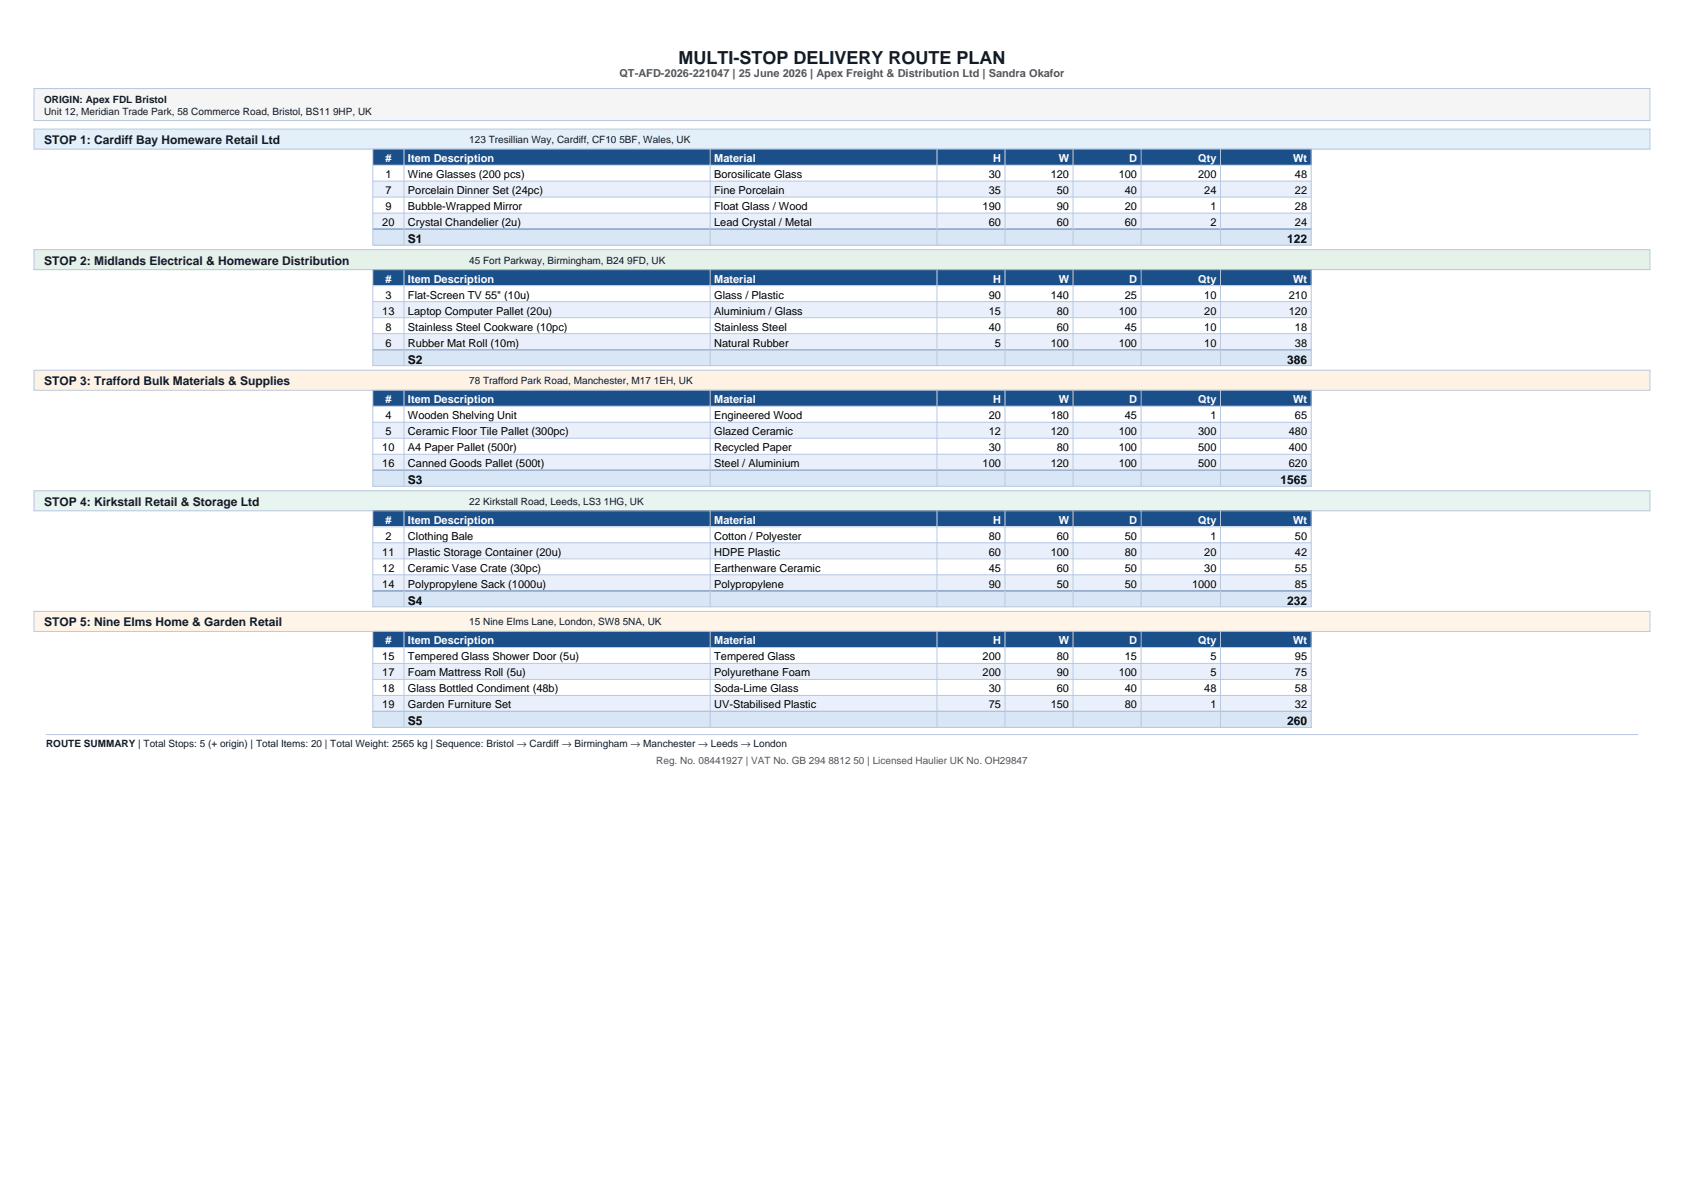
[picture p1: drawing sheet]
<svg xmlns="http://www.w3.org/2000/svg" width="297mm" height="210mm" viewBox="0 0 297 210" stroke-linecap="round" stroke-linejoin="round" font-family="sans-serif">
<defs><g id="words">
<text font-size="3.2" fill="#0d1b2a" x="119.7" y="11.3">MULTI-STOP DELIVERY ROUTE PLAN</text>
<g font-size="2.1" fill="#0d1b2a">
<text x="7.8" y="25.4">STOP 1: Cardiff Bay Homeware Retail Ltd</text>
<text x="7.8" y="46.7">STOP 2: Midlands Electrical &amp; Homeware Distribution</text>
<text x="7.8" y="67.9">STOP 3: Trafford Bulk Materials &amp; Supplies</text>
<text x="7.8" y="89.2">STOP 4: Kirkstall Retail &amp; Storage Ltd</text>
<text x="7.8" y="110.4">STOP 5: Nine Elms Home &amp; Garden Retail</text>
</g>
<g font-size="2.1">
<text x="72" y="42.9">S1</text>
<text x="227" y="42.9">122</text>
<text x="72" y="64.1">S2</text>
<text x="227" y="64.1">386</text>
<text x="72" y="85.4">S3</text>
<text x="225.8" y="85.4">1565</text>
<text x="72" y="106.7">S4</text>
<text x="227" y="106.7">232</text>
<text x="72" y="127.9">S5</text>
<text x="227" y="127.9">260</text>
</g>
<text font-size="1.9" fill="#555" x="109.2" y="13.6">QT-AFD-2026-221047 | 25 June 2026 | Apex Freight &amp; Distribution Ltd | Sandra Okafor</text>
<g font-size="1.9" fill="#fff">
<text x="68" y="28.6">#</text>
<text x="72" y="28.6">Item Description</text>
<text x="126" y="28.6">Material</text>
<text x="175.1" y="28.6">H</text>
<text x="186.7" y="28.6">W</text>
<text x="199.1" y="28.6">D</text>
<text x="211.3" y="28.6">Qty</text>
<text x="228.1" y="28.6">Wt</text>
<text x="68" y="49.8">#</text>
<text x="72" y="49.8">Item Description</text>
<text x="126" y="49.8">Material</text>
<text x="175.1" y="49.8">H</text>
<text x="186.7" y="49.8">W</text>
<text x="199.1" y="49.8">D</text>
<text x="211.3" y="49.8">Qty</text>
<text x="228.1" y="49.8">Wt</text>
<text x="68" y="71.1">#</text>
<text x="72" y="71.1">Item Description</text>
<text x="126" y="71.1">Material</text>
<text x="175.1" y="71.1">H</text>
<text x="186.7" y="71.1">W</text>
<text x="199.1" y="71.1">D</text>
<text x="211.3" y="71.1">Qty</text>
<text x="228.1" y="71.1">Wt</text>
<text x="68" y="92.4">#</text>
<text x="72" y="92.4">Item Description</text>
<text x="126" y="92.4">Material</text>
<text x="175.1" y="92.4">H</text>
<text x="186.7" y="92.4">W</text>
<text x="199.1" y="92.4">D</text>
<text x="211.3" y="92.4">Qty</text>
<text x="228.1" y="92.4">Wt</text>
<text x="68" y="113.6">#</text>
<text x="72" y="113.6">Item Description</text>
<text x="126" y="113.6">Material</text>
<text x="175.1" y="113.6">H</text>
<text x="186.7" y="113.6">W</text>
<text x="199.1" y="113.6">D</text>
<text x="211.3" y="113.6">Qty</text>
<text x="228.1" y="113.6">Wt</text>
</g>
<g font-size="1.9">
<text x="68" y="31.4">1</text>
<text x="68" y="34.2">7</text>
<text x="72" y="31.4">Wine Glasses (200 pcs)</text>
<text x="72" y="34.2">Porcelain Dinner Set (24pc)</text>
<text x="126" y="31.4">Borosilicate Glass</text>
<text x="126" y="34.2">Fine Porcelain</text>
<text x="174.4" y="31.4">30</text>
<text x="174.4" y="34.2">35</text>
<text x="185.3" y="31.4">120</text>
<text x="186.4" y="34.2">50</text>
<text x="197.3" y="31.4">100</text>
<text x="198.4" y="34.2">40</text>
<text x="211.3" y="31.4">200</text>
<text x="212.4" y="34.2">24</text>
<text x="228.4" y="31.4">48</text>
<text x="228.4" y="34.2">22</text>
<text x="67.4" y="39.9">20</text>
<text x="68" y="37">9</text>
<text x="72" y="37">Bubble-Wrapped Mirror</text>
<text x="72" y="39.9">Crystal Chandelier (2u)</text>
<text x="126" y="37">Float Glass / Wood</text>
<text x="126" y="39.9">Lead Crystal / Metal</text>
<text x="173.3" y="37">190</text>
<text x="174.4" y="39.9">60</text>
<text x="186.4" y="37">90</text>
<text x="186.4" y="39.9">60</text>
<text x="198.4" y="37">20</text>
<text x="198.4" y="39.9">60</text>
<text x="213.5" y="37">1</text>
<text x="213.5" y="39.9">2</text>
<text x="228.4" y="37">28</text>
<text x="228.4" y="39.9">24</text>
<text x="68" y="52.7">3</text>
<text x="72" y="52.7">Flat-Screen TV 55&quot; (10u)</text>
<text x="126" y="52.7">Glass / Plastic</text>
<text x="174.4" y="52.7">90</text>
<text x="185.3" y="52.7">140</text>
<text x="198.4" y="52.7">25</text>
<text x="212.4" y="52.7">10</text>
<text x="227.3" y="52.7">210</text>
<text x="67.4" y="55.5">13</text>
<text x="68" y="58.3">8</text>
<text x="72" y="55.5">Laptop Computer Pallet (20u)</text>
<text x="72" y="58.3">Stainless Steel Cookware (10pc)</text>
<text x="126" y="55.5">Aluminium / Glass</text>
<text x="126" y="58.3">Stainless Steel</text>
<text x="174.4" y="55.5">15</text>
<text x="174.4" y="58.3">40</text>
<text x="186.4" y="55.5">80</text>
<text x="186.4" y="58.3">60</text>
<text x="197.3" y="55.5">100</text>
<text x="198.4" y="58.3">45</text>
<text x="212.4" y="55.5">20</text>
<text x="212.4" y="58.3">10</text>
<text x="227.3" y="55.5">120</text>
<text x="228.4" y="58.3">18</text>
<text x="68" y="61.1">6</text>
<text x="72" y="61.1">Rubber Mat Roll (10m)</text>
<text x="126" y="61.1">Natural Rubber</text>
<text x="175.5" y="61.1">5</text>
<text x="185.3" y="61.1">100</text>
<text x="197.3" y="61.1">100</text>
<text x="212.4" y="61.1">10</text>
<text x="228.4" y="61.1">38</text>
<text x="68" y="73.9">4</text>
<text x="68" y="76.7">5</text>
<text x="72" y="73.9">Wooden Shelving Unit</text>
<text x="72" y="76.7">Ceramic Floor Tile Pallet (300pc)</text>
<text x="126" y="73.9">Engineered Wood</text>
<text x="126" y="76.7">Glazed Ceramic</text>
<text x="174.4" y="73.9">20</text>
<text x="174.4" y="76.7">12</text>
<text x="185.3" y="73.9">180</text>
<text x="185.3" y="76.7">120</text>
<text x="197.3" y="76.7">100</text>
<text x="198.4" y="73.9">45</text>
<text x="211.3" y="76.7">300</text>
<text x="213.5" y="73.9">1</text>
<text x="227.3" y="76.7">480</text>
<text x="228.4" y="73.9">65</text>
<text x="67.4" y="79.6">10</text>
<text x="67.4" y="82.4">16</text>
<text x="72" y="79.6">A4 Paper Pallet (500r)</text>
<text x="72" y="82.4">Canned Goods Pallet (500t)</text>
<text x="126" y="79.6">Recycled Paper</text>
<text x="126" y="82.4">Steel / Aluminium</text>
<text x="173.3" y="82.4">100</text>
<text x="174.4" y="79.6">30</text>
<text x="185.3" y="82.4">120</text>
<text x="186.4" y="79.6">80</text>
<text x="197.3" y="79.6">100</text>
<text x="197.3" y="82.4">100</text>
<text x="211.3" y="79.6">500</text>
<text x="211.3" y="82.4">500</text>
<text x="227.3" y="79.6">400</text>
<text x="227.3" y="82.4">620</text>
<text x="68" y="95.2">2</text>
<text x="72" y="95.2">Clothing Bale</text>
<text x="126" y="95.2">Cotton / Polyester</text>
<text x="174.4" y="95.2">80</text>
<text x="186.4" y="95.2">60</text>
<text x="198.4" y="95.2">50</text>
<text x="213.5" y="95.2">1</text>
<text x="228.4" y="95.2">50</text>
<text x="67.4" y="98">11</text>
<text x="67.4" y="100.8">12</text>
<text x="72" y="98">Plastic Storage Container (20u)</text>
<text x="72" y="100.8">Ceramic Vase Crate (30pc)</text>
<text x="126" y="98">HDPE Plastic</text>
<text x="126" y="100.8">Earthenware Ceramic</text>
<text x="174.4" y="98">60</text>
<text x="174.4" y="100.8">45</text>
<text x="185.3" y="98">100</text>
<text x="186.4" y="100.8">60</text>
<text x="198.4" y="98">80</text>
<text x="198.4" y="100.8">50</text>
<text x="212.4" y="98">20</text>
<text x="212.4" y="100.8">30</text>
<text x="228.4" y="98">42</text>
<text x="228.4" y="100.8">55</text>
<text x="67.4" y="103.7">14</text>
<text x="72" y="103.7">Polypropylene Sack (1000u)</text>
<text x="126" y="103.7">Polypropylene</text>
<text x="174.4" y="103.7">90</text>
<text x="186.4" y="103.7">50</text>
<text x="198.4" y="103.7">50</text>
<text x="210.2" y="103.7">1000</text>
<text x="228.4" y="103.7">85</text>
<text x="67.4" y="116.4">15</text>
<text x="67.4" y="119.3">17</text>
<text x="72" y="116.4">Tempered Glass Shower Door (5u)</text>
<text x="72" y="119.3">Foam Mattress Roll (5u)</text>
<text x="126" y="116.4">Tempered Glass</text>
<text x="126" y="119.3">Polyurethane Foam</text>
<text x="173.3" y="116.4">200</text>
<text x="173.3" y="119.3">200</text>
<text x="186.4" y="116.4">80</text>
<text x="186.4" y="119.3">90</text>
<text x="197.3" y="119.3">100</text>
<text x="198.4" y="116.4">15</text>
<text x="213.5" y="116.4">5</text>
<text x="213.5" y="119.3">5</text>
<text x="228.4" y="116.4">95</text>
<text x="228.4" y="119.3">75</text>
<text x="67.4" y="122.1">18</text>
<text x="67.4" y="124.9">19</text>
<text x="72" y="122.1">Glass Bottled Condiment (48b)</text>
<text x="72" y="124.9">Garden Furniture Set</text>
<text x="126" y="122.1">Soda-Lime Glass</text>
<text x="126" y="124.9">UV-Stabilised Plastic</text>
<text x="174.4" y="122.1">30</text>
<text x="174.4" y="124.9">75</text>
<text x="185.3" y="124.9">150</text>
<text x="186.4" y="122.1">60</text>
<text x="198.4" y="122.1">40</text>
<text x="198.4" y="124.9">80</text>
<text x="212.4" y="122.1">48</text>
<text x="213.5" y="124.9">1</text>
<text x="228.4" y="122.1">58</text>
<text x="228.4" y="124.9">32</text>
</g>
<g font-size="1.8" fill="#0d1b2a">
<text x="7.8" y="18.1">ORIGIN: Apex FDL Bristol</text>
<text x="7.8" y="20.2">Unit 12, Meridian Trade Park, 58 Commerce Road, Bristol, BS11 9HP, UK</text>
<text x="82.8" y="25.2">123 Tresillian Way, Cardiff, CF10 5BF, Wales, UK</text>
<text x="82.8" y="46.5">45 Fort Parkway, Birmingham, B24 9FD, UK</text>
<text x="82.8" y="67.8">78 Trafford Park Road, Manchester, M17 1EH, UK</text>
<text x="82.8" y="89">22 Kirkstall Road, Leeds, LS3 1HG, UK</text>
<text x="82.8" y="110.3">15 Nine Elms Lane, London, SW8 5NA, UK</text>
<text x="8.1" y="131.6">ROUTE SUMMARY | Total Stops: 5 (+ origin) | Total Items: 20 | Total Weight: 2565 kg | Sequence: Bristol → Cardiff → Birmingham → Manchester → Leeds → London</text>
</g>
<text font-size="1.8" fill="#555" x="115.7" y="134.8">Reg. No. 08441927 | VAT No. GB 294 8812 50 | Licensed Haulier UK No. OH29847</text>
</g></defs>
<path d="M6 15.6h285v5.7h-285z" fill-rule="evenodd" fill="#f5f5f5"/>
<path d="M6 15.6h285v5.7h-285z" fill="none" stroke="#b8c8e0" stroke-width=".18"/>
<path d="M6 22.8h285v3.5h-285z" fill-rule="evenodd" fill="#e4f0f9"/>
<path d="M6 22.8h285v3.5h-285z" fill="none" stroke="#b8c8e0" stroke-width=".18"/>
<path d="M65.8 26.3h165.5v2.8h-165.5z" fill-rule="evenodd" fill="#1b4f8a"/>
<path d="M65.8 29.1h165.5v2.8h-165.5z" fill-rule="evenodd" fill="#fff"/>
<path d="M65.8 31.9h165.5v2.9h-165.5z" fill-rule="evenodd" fill="#eaf0fb"/>
<path d="M65.8 34.8h165.5v2.8h-165.5z" fill-rule="evenodd" fill="#fff"/>
<path d="M65.8 37.6h165.5v2.8h-165.5z" fill-rule="evenodd" fill="#eaf0fb"/>
<path d="M65.8 40.4h165.5v2.8h-165.5z" fill-rule="evenodd" fill="#d8e6f5"/>
<path d="M65.8 40.4h165.5" fill="none" stroke="#1b4f8a" stroke-width=".18"/>
<g fill="none" stroke="#b8c8e0" stroke-width=".18">
<path d="M65.8 26.3h165.5v16.9h-165.5zM65.8 29.1h165.5M65.8 31.9h165.5M65.8 34.8h165.5M65.8 37.6h165.5M71.3 26.3v16.9M125.3 26.3v16.9M165.3 26.3v16.9M177.3 26.3v16.9M189.3 26.3v16.9M201.3 26.3v16.9M215.3 26.3v16.9"/>
<path d="M65.8 40.4h165.5"/>
</g>
<path d="M6 44h285v3.5h-285z" fill-rule="evenodd" fill="#e4f2ea"/>
<path d="M6 44h285v3.5h-285z" fill="none" stroke="#b8c8e0" stroke-width=".18"/>
<path d="M65.8 47.5h165.5v2.9h-165.5z" fill-rule="evenodd" fill="#1b4f8a"/>
<path d="M65.8 50.4h165.5v2.8h-165.5z" fill-rule="evenodd" fill="#fff"/>
<path d="M65.8 53.2h165.5v2.8h-165.5z" fill-rule="evenodd" fill="#eaf0fb"/>
<path d="M65.8 56h165.5v2.8h-165.5z" fill-rule="evenodd" fill="#fff"/>
<path d="M65.8 58.8h165.5v2.9h-165.5z" fill-rule="evenodd" fill="#eaf0fb"/>
<path d="M65.8 61.7h165.5v2.8h-165.5z" fill-rule="evenodd" fill="#d8e6f5"/>
<path d="M65.8 61.7h165.5" fill="none" stroke="#1b4f8a" stroke-width=".18"/>
<g fill="none" stroke="#b8c8e0" stroke-width=".18">
<path d="M65.8 47.5h165.5v17h-165.5zM65.8 50.4h165.5M65.8 53.2h165.5M65.8 56h165.5M65.8 58.8h165.5M71.3 47.5v17M125.3 47.5v17M165.3 47.5v17M177.3 47.5v17M189.3 47.5v17M201.3 47.5v17M215.3 47.5v17"/>
<path d="M65.8 61.7h165.5"/>
</g>
<path d="M6 65.3h285v3.5h-285z" fill-rule="evenodd" fill="#fdf2e4"/>
<path d="M6 65.3h285v3.5h-285z" fill="none" stroke="#b8c8e0" stroke-width=".18"/>
<path d="M65.8 68.8h165.5v2.8h-165.5z" fill-rule="evenodd" fill="#1b4f8a"/>
<path d="M65.8 71.6h165.5v2.9h-165.5z" fill-rule="evenodd" fill="#fff"/>
<path d="M65.8 74.5h165.5v2.8h-165.5z" fill-rule="evenodd" fill="#eaf0fb"/>
<path d="M65.8 77.3h165.5v2.8h-165.5z" fill-rule="evenodd" fill="#fff"/>
<path d="M65.8 80.1h165.5v2.8h-165.5z" fill-rule="evenodd" fill="#eaf0fb"/>
<path d="M65.8 82.9h165.5v2.8h-165.5z" fill-rule="evenodd" fill="#d8e6f5"/>
<path d="M65.8 82.9h165.5" fill="none" stroke="#1b4f8a" stroke-width=".18"/>
<g fill="none" stroke="#b8c8e0" stroke-width=".18">
<path d="M65.8 68.8h165.5v16.9h-165.5zM65.8 71.6h165.5M65.8 74.5h165.5M65.8 77.3h165.5M71.3 68.8v16.9M125.3 68.8v16.9M165.3 68.8v16.9M177.3 68.8v16.9M189.3 68.8v16.9M201.3 68.8v16.9M215.3 68.8v16.9M65.8 80.1h165.5"/>
<path d="M65.8 82.9h165.5"/>
</g>
<path d="M6 86.5h285v3.6h-285z" fill-rule="evenodd" fill="#e8f4f0"/>
<path d="M6 86.5h285v3.6h-285z" fill="none" stroke="#b8c8e0" stroke-width=".18"/>
<path d="M65.8 90.1h165.5v2.8h-165.5z" fill-rule="evenodd" fill="#1b4f8a"/>
<path d="M65.8 92.9h165.5v2.8h-165.5z" fill-rule="evenodd" fill="#fff"/>
<path d="M65.8 95.7h165.5v2.8h-165.5z" fill-rule="evenodd" fill="#eaf0fb"/>
<path d="M65.8 98.5h165.5v2.9h-165.5z" fill-rule="evenodd" fill="#fff"/>
<path d="M65.8 101.4h165.5v2.8h-165.5z" fill-rule="evenodd" fill="#eaf0fb"/>
<path d="M65.8 104.2h165.5v2.8h-165.5z" fill-rule="evenodd" fill="#d8e6f5"/>
<path d="M65.8 104.2h165.5" fill="none" stroke="#1b4f8a" stroke-width=".18"/>
<g fill="none" stroke="#b8c8e0" stroke-width=".18">
<path d="M65.8 90.1h165.5v16.9h-165.5zM65.8 92.9h165.5M65.8 95.7h165.5M65.8 98.5h165.5M71.3 90.1v16.9M125.3 90.1v16.9M165.3 90.1v16.9M177.3 90.1v16.9M189.3 90.1v16.9M201.3 90.1v16.9M215.3 90.1v16.9M65.8 101.4h165.5"/>
<path d="M65.8 104.2h165.5"/>
</g>
<path d="M6 107.8h285v3.5h-285z" fill-rule="evenodd" fill="#fef5e8"/>
<path d="M6 107.8h285v3.5h-285z" fill="none" stroke="#b8c8e0" stroke-width=".18"/>
<path d="M65.8 111.3h165.5v2.9h-165.5z" fill-rule="evenodd" fill="#1b4f8a"/>
<path d="M65.8 114.2h165.5v2.8h-165.5z" fill-rule="evenodd" fill="#fff"/>
<path d="M65.8 117h165.5v2.8h-165.5z" fill-rule="evenodd" fill="#eaf0fb"/>
<path d="M65.8 119.8h165.5v2.8h-165.5z" fill-rule="evenodd" fill="#fff"/>
<path d="M65.8 122.6h165.5v2.8h-165.5z" fill-rule="evenodd" fill="#eaf0fb"/>
<path d="M65.8 125.4h165.5v2.9h-165.5z" fill-rule="evenodd" fill="#d8e6f5"/>
<path d="M65.8 125.4h165.5" fill="none" stroke="#1b4f8a" stroke-width=".18"/>
<g fill="none" stroke="#b8c8e0" stroke-width=".18">
<path d="M65.8 111.3h165.5v17h-165.5zM65.8 114.2h165.5M65.8 117h165.5M65.8 119.8h165.5M71.3 111.3v17M125.3 111.3v17M165.3 111.3v17M177.3 111.3v17M189.3 111.3v17M201.3 111.3v17M215.3 111.3v17M8.1 129.5h280.8"/>
<path d="M65.8 122.6h165.5M65.8 125.4h165.5"/>
</g>
<use href="#words"/>
</svg>
